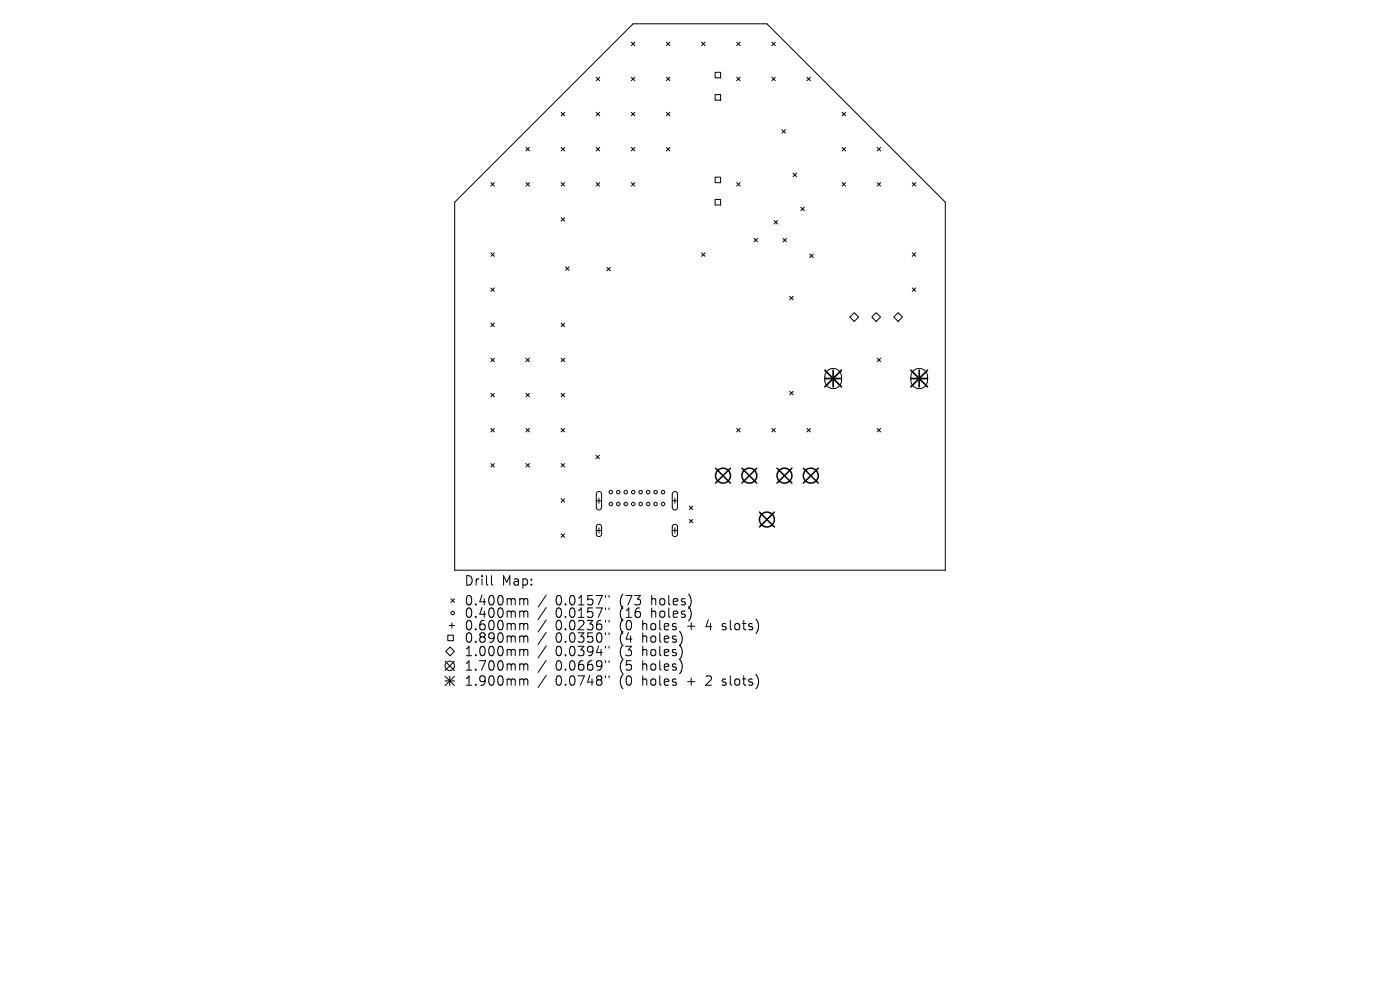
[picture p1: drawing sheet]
<svg xmlns="http://www.w3.org/2000/svg" width="297mm" height="210mm" viewBox="0 0 297 210" stroke-linecap="round" stroke-linejoin="round" font-family="sans-serif">
<defs><g id="words">
<g font-size="2.8">
<text x="98.4" y="124.5">Drill</text>
<text x="106.4" y="124.5">Map:</text>
<text x="98.4" y="128.7">0.400mm</text>
<text x="98.4" y="131.3">0.400mm</text>
<text x="117.9" y="128.7">0.0157&quot;</text>
<text x="117.9" y="131.3">0.0157&quot;</text>
<text x="131.6" y="128.7">(73</text>
<text x="131.6" y="131.3">(16</text>
<text x="138.5" y="128.7">holes)</text>
<text x="138.5" y="131.3">holes)</text>
<text x="98.4" y="134">0.600mm</text>
<text x="98.4" y="136.6">0.890mm</text>
<text x="117.9" y="134">0.0236&quot;</text>
<text x="117.9" y="136.6">0.0350&quot;</text>
<text x="131.6" y="134">(0</text>
<text x="131.6" y="136.6">(4</text>
<text x="136.5" y="134">holes</text>
<text x="136.5" y="136.6">holes)</text>
<text x="146.3" y="134">+</text>
<text x="150.5" y="134">4</text>
<text x="154.1" y="134">slots)</text>
<text x="98.4" y="139.5">1.000mm</text>
<text x="98.4" y="142.5">1.700mm</text>
<text x="117.9" y="139.5">0.0394&quot;</text>
<text x="117.9" y="142.5">0.0669&quot;</text>
<text x="131.6" y="139.5">(3</text>
<text x="131.6" y="142.5">(5</text>
<text x="136.5" y="139.5">holes)</text>
<text x="136.5" y="142.5">holes)</text>
<text x="98.4" y="145.7">1.900mm</text>
<text x="117.9" y="145.7">0.0748&quot;</text>
<text x="131.6" y="145.7">(0</text>
<text x="136.5" y="145.7">holes</text>
<text x="146.3" y="145.7">+</text>
<text x="150.5" y="145.7">2</text>
<text x="154.1" y="145.7">slots)</text>
</g>
</g></defs>
<g fill="none" stroke="#000" stroke-width=".21">
<path d="M126.5 16.4l.7 .7M127.2 16.4l-.7 .7M133.9 8.9l.8 .8M133.9 16.4l.8 .7M134.3 5h28.4l37.8 37.9v78.1h-104v-78.1zM134.7 8.9l-.8 .8M134.7 16.4l-.8 .7M141.4 16.4l.7 .7M141.4 8.9l.7 .8M142.1 8.9l-.7 .8M142.1 16.4l-.7 .7M148.8 8.9l.8 .8"/>
<path d="M149.6 8.9l-.8 .8M151.7 15.3h1.2v1.2h-1.2zM156.3 16.4l.7 .7M156.3 8.9l.7 .8M157 8.9l-.7 .8M157 16.4l-.7 .7M163.7 16.4l.8 .7M163.7 8.9l.8 .8M164.5 8.9l-.8 .8M164.5 16.4l-.8 .7M171.2 16.4l.7 .7M171.9 16.4l-.7 .7"/>
<path d="M104.1 38.7l.8 .8M104.9 38.7l-.8 .8M111.6 31.3l.7 .7M111.6 38.7l.7 .8M112.3 31.3l-.7 .7M112.3 38.7l-.7 .8M119 38.7l.8 .8M119 23.8l.8 .8M119 31.3l.8 .7M119.8 23.8l-.8 .8M119.8 38.7l-.8 .8M119.8 31.3l-.8 .7"/>
<path d="M126.5 38.7l.7 .8M126.5 23.8l.7 .8M126.5 31.3l.7 .7M127.2 31.3l-.7 .7M127.2 38.7l-.7 .8M127.2 23.8l-.7 .8M133.9 23.8l.8 .8M133.9 38.7l.8 .8M133.9 31.3l.8 .7M134.7 31.3l-.8 .7M134.7 38.7l-.8 .8M134.7 23.8l-.8 .8"/>
<path d="M141.4 31.3l.7 .7M141.4 23.8l.7 .8M142.1 23.8l-.7 .8M142.1 31.3l-.7 .7M151.7 20.1h1.2v1.1h-1.2zM151.7 37.6h1.2v1.2h-1.2zM156.3 38.7l.7 .8M157 38.7l-.7 .8M165.9 27.5l.7 .7M166.6 27.5l-.7 .7M168.2 36.7l.8 .8M169 36.7l-.8 .8"/>
<path d="M178.6 31.3l.8 .7M178.6 23.8l.8 .8M178.6 38.7l.8 .8M179.4 31.3l-.8 .7M179.4 38.7l-.8 .8M179.4 23.8l-.8 .8M186.1 31.3l.7 .7M186.1 38.7l.7 .8M186.8 31.3l-.7 .7M186.8 38.7l-.7 .8M193.5 38.7l.8 .8M194.3 38.7l-.8 .8"/>
<path d="M104.1 53.6l.8 .8M104.9 53.6l-.8 .8M119 46.2l.8 .7M119.8 46.2l-.8 .7M120 56.6l.7 .7M120.7 56.6l-.7 .7M128.7 56.7l.8 .8M129.5 56.7l-.8 .8M148.8 53.6l.8 .8M149.6 53.6l-.8 .8M151.7 42.3h1.2v1.2h-1.2zM160 50.6l.7 .7"/>
<path d="M160.7 50.6l-.7 .7M164.2 46.8l.8 .7M165 46.8l-.8 .7M166.1 50.6l.8 .7M166.9 50.6l-.8 .7M169.9 43.9l.7 .8M170.6 43.9l-.7 .8M171.8 53.9l.7 .7M172.5 53.9l-.7 .7M193.5 53.6l.8 .8M194.3 53.6l-.8 .8M104.1 61.1l.8 .7"/>
<path d="M104.1 68.5l.8 .8M104.1 76l.8 .7M104.9 61.1l-.8 .7M104.9 68.5l-.8 .8M104.9 76l-.8 .7M111.6 76l.7 .7M112.3 76l-.7 .7M119 68.5l.8 .8M119 76l.8 .7M119.8 68.5l-.8 .8M119.8 76l-.8 .7M167.5 62.9l.8 .7"/>
<path d="M168.3 62.9l-.8 .7M175.5 78.7a1.77 1.77 0 0 1 1.9-.4 1.77 1.77 0 0 1 1.1 1.6v.8a1.77 1.77 0 0 1-1.8 1.7 1.77 1.77 0 0 1-1.7-1.7v-1.2zM181.2 66.3l1 1-1 .9-.9-.9zM185.9 66.3l.9 1-.9 .9-1-.9zM186.1 76l.7 .7M186.8 76l-.7 .7M190.5 66.3l1 1-1 .9-.9-.9zM193.5 61.1l.8 .7M193.8 78.7a1.77 1.77 0 0 1 1.9-.4 1.77 1.77 0 0 1 1.1 1.6v.8a1.77 1.77 0 0 1-1.8 1.7 1.77 1.77 0 0 1-1.8-1.7l.1-1.2zM194.3 61.1l-.8 .7M104.1 83.4l.8 .8M104.1 90.9l.8 .7"/>
<path d="M104.1 98.3l.8 .8M104.9 83.4l-.8 .8M104.9 90.9l-.8 .7M104.9 98.3l-.8 .8M111.6 83.4l.7 .8M111.6 90.9l.7 .7M111.6 98.3l.7 .8M112.3 83.4l-.7 .8M112.3 90.9l-.7 .7M112.3 98.3l-.7 .8M119 83.4l.8 .8M119 98.3l.8 .8"/>
<path d="M119 90.9l.8 .7M119.8 83.4l-.8 .8M119.8 90.9l-.8 .7M119.8 98.3l-.8 .8M126.4 96.6l.8 .7M127.2 96.6l-.8 .7M156.3 90.9l.7 .7M157 90.9l-.7 .7M163.7 90.9l.8 .7M164.5 90.9l-.8 .7M167.5 83l.8 .8M168.3 83l-.8 .8"/>
<path d="M171.2 90.9l.7 .7M171.9 90.9l-.7 .7M186.1 90.9l.7 .7M186.8 90.9l-.7 .7M119 113.2l.8 .8M119 105.8l.8 .7M119.8 105.8l-.8 .7M119.8 113.2l-.8 .8M126.5 106.2h1.1M126.5 112.5h1.1M126.7 104.4l.6-.1 .3 .5v2.9l-.1 .3-.4 .2-.4-.2-.2-.3v-2.9zM126.7 111.4l.5-.2 .4 .5v1.7l-.4 .4-.5-.1-.2-.3v-1.7z"/>
<path d="M127.1 105.7v1.1M127.1 112v1.1M142.6 106.2h1.1M142.6 112.5h1.1M142.8 104.4l.6-.1 .3 .5v2.9l-.1 .3-.4 .2-.4-.2-.2-.3v-2.9zM142.8 111.4l.5-.2 .4 .5v1.7l-.4 .4-.4-.1-.3-.3v-1.7zM143.2 105.7v1.1M143.2 112v1.1M146.2 107.3l.8 .8M146.2 110.2l.8 .7M147 107.3l-.8 .8M147 110.2l-.8 .7"/>
<path d="M95 134.7h1.2v1.2h-1.2zM95.3 132.7h1.1M95.5 137.3l.9 .9-.9 .9-.9-.9zM95.7 127l.7 .8M95.9 132.1v1.1M96.4 127l-.7 .8M104.3 122.1v1.7l.2 .3M110.5 127l.5 .1 .1 .2M110.5 129.6h.3l.3 .3M110.5 132.3h.3l.3 .3M110.5 134.9h.3l.3 .3M110.5 137.8l.5 .1 .1 .1"/>
<path d="M111.1 127.3l.3-.3 .5 .1 .1 1.2M111.1 127.3v1M111.1 129.9v1.1M111.1 132.6v1M111.1 135.2v1M111.1 138v1.1M111.1 129.9l.3-.3 .5 .1 .1 1.3M111.1 132.6l.3-.3 .5 .1 .1 1.2M111.1 135.2l.3-.3 .5 .1 .1 1.2M111.1 138l.3-.2 .5 .1 .1 1.2M115.9 126.2l-1.7 2.6M115.9 128.9l-1.7 2.5"/>
<path d="M115.9 131.5l-1.7 2.6M115.9 134.1l-1.7 2.6M115.9 137l-1.7 2.6M128.4 126.3v.4M128.4 129v.3M128.4 131.6v.4M128.4 134.2v.4M128.4 137.1v.4M129.2 126.3v.4M129.2 129v.3M129.2 131.6v.4M129.2 134.2v.4"/>
<path d="M129.2 137.1v.4M153.2 133.5l.2 .1M153.3 132.4v.4M94.4 140.2l2 2M94.4 143.4l2 2M94.4 144.4h2M95.4 143.4v2M96.4 140.2l-2 2M96.4 143.4l-2 2M110.5 140.8h.3l.3 .3M110.5 144l.5 .1 .1 .2M111.1 141.1v1.1"/>
<path d="M111.1 144.3v1.1M111.1 141.1l.3-.3 .5 .1 .1 1.3M111.1 144.3l.3-.3 .5 .1 .1 1.3M115.9 140.1l-1.7 2.5M115.9 143.3l-1.7 2.5M128.4 140.2v.3M128.4 143.4v.3M129.2 140.2v.3M129.2 143.4v.3M153.2 145.3l.2 .1M153.3 144.1v.5"/>
<circle cx="129.6" cy="104.4" r=".37"/>
<circle cx="129.6" cy="106.9" r=".37"/>
<circle cx="131.2" cy="106.9" r=".37"/>
<circle cx="131.2" cy="104.4" r=".37"/>
<circle cx="132.7" cy="106.9" r=".37"/>
<circle cx="132.7" cy="104.4" r=".37"/>
<circle cx="134.3" cy="106.9" r=".37"/>
<circle cx="134.3" cy="104.4" r=".37"/>
<circle cx="135.9" cy="106.9" r=".37"/>
<circle cx="135.9" cy="104.4" r=".37"/>
<circle cx="137.5" cy="104.4" r=".37"/>
<circle cx="137.5" cy="106.9" r=".37"/>
<circle cx="139.1" cy="104.4" r=".37"/>
<circle cx="139.1" cy="106.9" r=".37"/>
<circle cx="140.7" cy="104.4" r=".37"/>
<circle cx="140.7" cy="106.9" r=".37"/>
<circle cx="96" cy="130" r=".37"/>
<circle cx="95.4" cy="141.2" r="1"/>
</g>
<g fill="none" stroke="#000" stroke-width=".32">
<path d="M151.8 99.3l3.2 3.2M155 99.3l-3.2 3.2M157.4 99.3l3.2 3.2M160.6 99.3l-3.2 3.2M164.8 99.3l3.2 3.2M168 99.3l-3.2 3.2M170.4 99.3l3.2 3.2M173.6 99.3l-3.2 3.2M161.1 108.6l3.2 3.2M164.3 108.6l-3.2 3.2"/>
<circle cx="153.4" cy="100.9" r="1.58"/>
<circle cx="159" cy="100.9" r="1.58"/>
<circle cx="162.7" cy="110.2" r="1.58"/>
<circle cx="166.4" cy="100.9" r="1.58"/>
<circle cx="172" cy="100.9" r="1.58"/>
</g>
<path d="M175 78.5l3.5 3.6M176.7 78.5v3.6M178.5 78.5l-3.5 3.6M193.2 78.5l3.6 3.6M195 78.5v3.6M196.8 78.5l-3.6 3.6M175 80.3h3.5M193.2 80.3h3.6" fill="none" stroke="#000" stroke-width=".35"/>
<use href="#words"/>
</svg>
